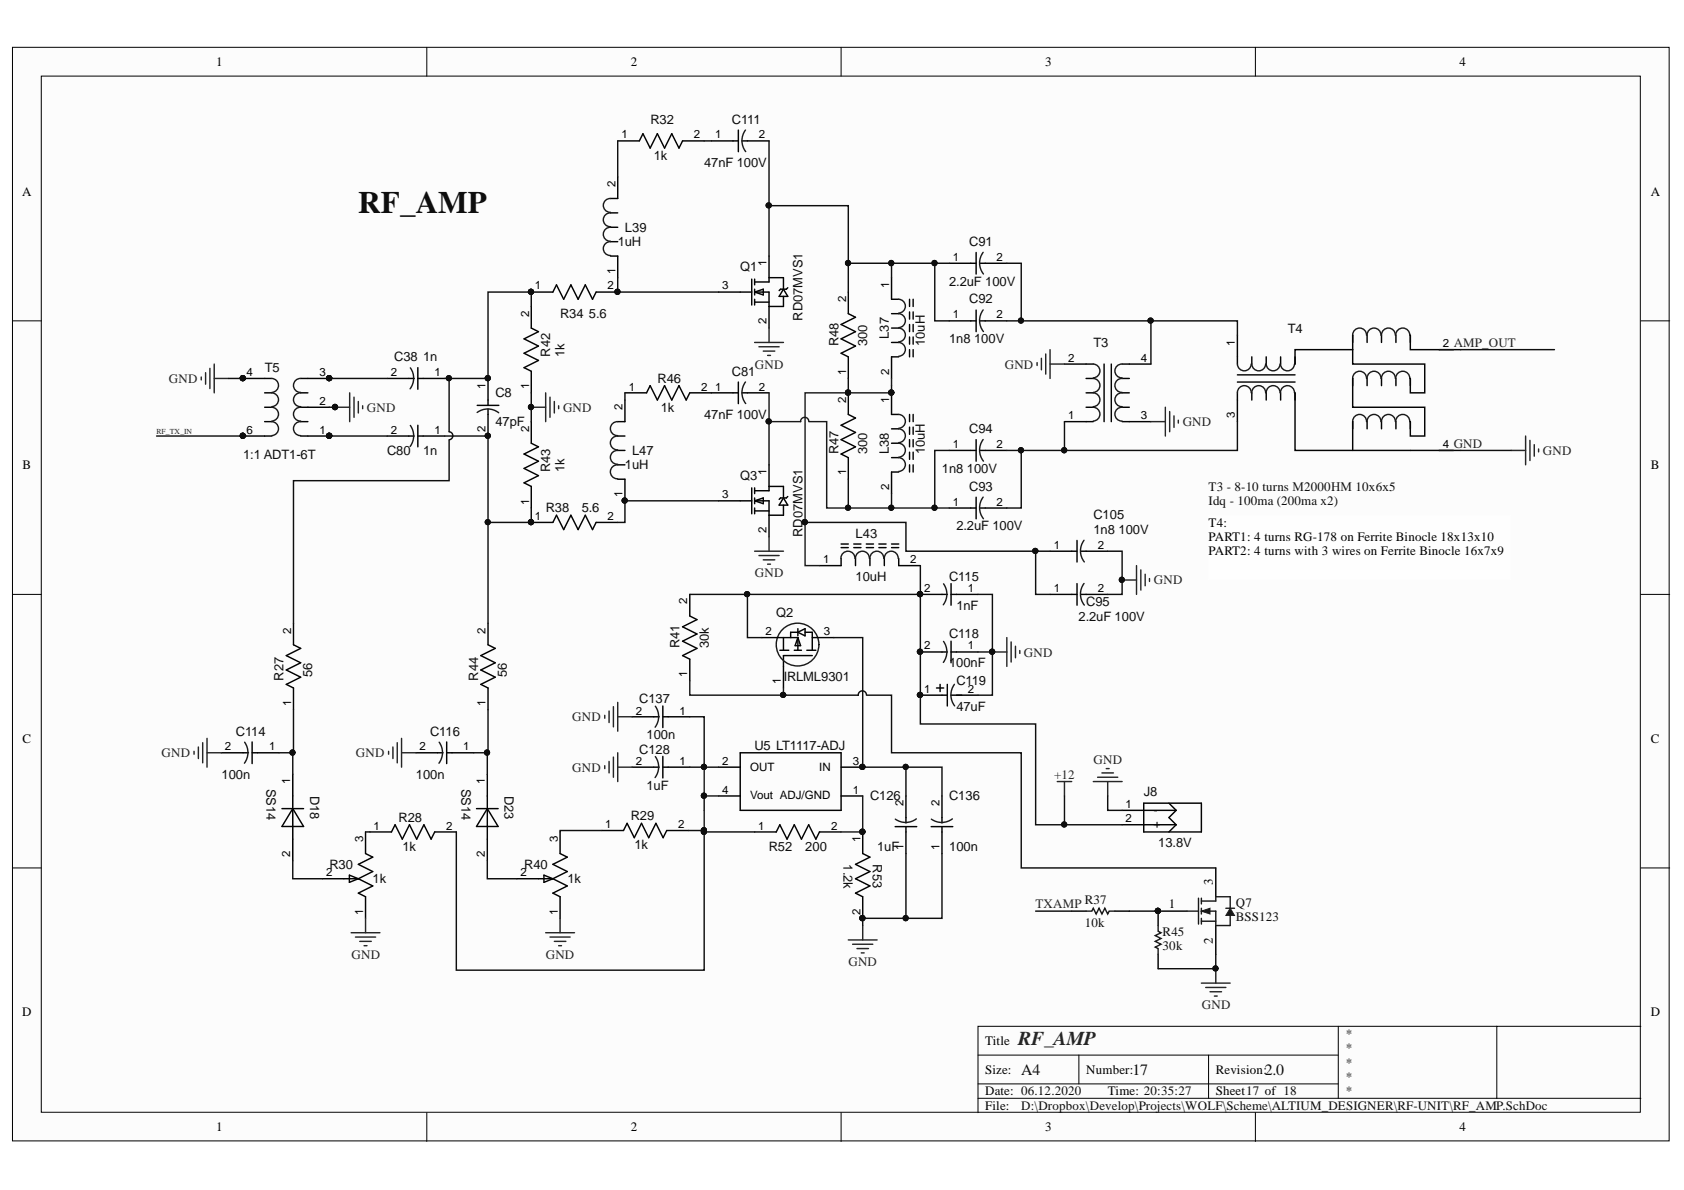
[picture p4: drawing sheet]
<svg xmlns="http://www.w3.org/2000/svg" width="297mm" height="210mm" viewBox="0 0 297 210" stroke-linecap="round" stroke-linejoin="round" font-family="sans-serif">
<defs><g id="words">
<text font-size="5.5" fill="#0e0e0e" x="63.2" y="37.6">RF_AMP</text>
<text font-size="3.5" fill="#262626" x="179.6" y="184.4">RF_AMP</text>
<g font-size="2.8" fill="#0e0e0e">
<text x="180.1" y="189.6">A4</text>
<text x="199.7" y="189.6">17</text>
<text x="223.1" y="189.6">2.0</text>
</g>
<g font-size="2.3">
<text x="38.2" y="11.7">1</text>
<text x="111.2" y="11.7">2</text>
<text x="184.3" y="11.7">3</text>
<text x="257.4" y="11.7">4</text>
<text x="3.9" y="34.5">A</text>
<text x="291.2" y="34.5">A</text>
<text x="4" y="82.8">B</text>
<text x="291.2" y="82.8">B</text>
<text x="213.2" y="92.9">T4:</text>
<text x="213.2" y="95.4">PART1: 4 turns RG-178 on Ferrite Binocle 18х13x10</text>
<text x="213.2" y="98">PART2: 4 turns with 3 wires on Ferrite Binocle 16x7x9</text>
<text x="4" y="131">C</text>
<text x="291.2" y="131">C</text>
<text x="206.2" y="160.2">1</text>
<text x="213.9" y="156.1" transform="rotate(-90 213.9 156.1)">3</text>
<text x="213.9" y="166.4" transform="rotate(-90 213.9 166.4)">2</text>
<text x="3.9" y="179.3">D</text>
<text x="291.2" y="179.3">D</text>
<text x="173.8" y="184.4">Title</text>
<text x="173.8" y="189.4">Size:</text>
<text x="191.6" y="189.4">Number:</text>
<text x="214.5" y="189.4">Revision:</text>
<text x="173.8" y="193.2">Date: 06.12.2020</text>
<text x="173.8" y="195.8">File:</text>
<text x="195.4" y="193.2">Time: 20:35:27</text>
<text x="214.5" y="193.2">Sheet17 of 18</text>
<text x="38.2" y="199.6">1</text>
<text x="111.2" y="199.6">2</text>
<text x="184.3" y="199.6">3</text>
<text x="257.4" y="199.6">4</text>
</g>
<g font-size="2.3" fill="#0e0e0e">
<text x="114.7" y="21.8">R32</text>
<text x="129.1" y="21.8">C111</text>
<text x="115.3" y="28.1">1k</text>
<text x="124.2" y="29.4">47nF 100V</text>
<text x="110.2" y="40.9">L39</text>
<text x="109" y="43.4">1uH</text>
<text x="130.5" y="47.8">Q1</text>
<text x="171" y="43.4">C91</text>
<text x="167.4" y="50.4">2.2uF 100V</text>
<text x="171" y="53.5">C92</text>
<text x="98.8" y="56.1">R34</text>
<text x="103.9" y="56.1">5.6</text>
<text x="141.5" y="56.6" transform="rotate(-90 141.5 56.6)">RD07MVS1</text>
<text x="156.8" y="59.8" transform="rotate(-90 156.8 59.8)">L37</text>
<text x="227.1" y="58.7">T4</text>
<text x="46.7" y="65.6">T5</text>
<text x="69.5" y="63.7">C38</text>
<text x="74.6" y="63.7">1n</text>
<text x="97" y="63" transform="rotate(-90 97 63)">R42</text>
<text x="99.6" y="63" transform="rotate(-90 99.6 63)">1k</text>
<text x="147.9" y="61" transform="rotate(-90 147.9 61)">R48</text>
<text x="153" y="61" transform="rotate(-90 153 61)">300</text>
<text x="163.1" y="61" transform="rotate(-90 163.1 61)">10uH</text>
<text x="167.4" y="60.5">1n8 100V</text>
<text x="192.9" y="61.2">T3</text>
<text x="87.4" y="70.1">C8</text>
<text x="116" y="67.5">R46</text>
<text x="129.1" y="66.3">C81</text>
<text x="87.4" y="75.1">47pF</text>
<text x="116.6" y="72.6">1k</text>
<text x="124.2" y="73.9">47nF 100V</text>
<text x="171" y="76.4">C94</text>
<text x="42.9" y="80.9">1:1 ADT1-6T</text>
<text x="68.3" y="80.2">C80</text>
<text x="74.6" y="80.2">1n</text>
<text x="97" y="83.3" transform="rotate(-90 97 83.3)">R43</text>
<text x="99.6" y="83.3" transform="rotate(-90 99.6 83.3)">1k</text>
<text x="110.2" y="82.8">1uH</text>
<text x="111.5" y="80.2">L47</text>
<text x="147.9" y="80" transform="rotate(-90 147.9 80)">R47</text>
<text x="153" y="80" transform="rotate(-90 153 80)">300</text>
<text x="156.8" y="80" transform="rotate(-90 156.8 80)">L38</text>
<text x="163.1" y="80" transform="rotate(-90 163.1 80)">10uH</text>
<text x="166.2" y="83.4">1n8 100V</text>
<text x="130.5" y="84.6">Q3</text>
<text x="171" y="86.6">C93</text>
<text x="213.2" y="86.6">T3 - 8-10 turns М2000НМ 10х6х5</text>
<text x="213.2" y="89.1">Idq - 100ma (200ma x2)</text>
<text x="96.3" y="90.4">R38</text>
<text x="102.6" y="90.4">5.6</text>
<text x="141.5" y="94.7" transform="rotate(-90 141.5 94.7)">RD07MVS1</text>
<text x="150.9" y="94.8">L43</text>
<text x="168.7" y="93.6">2.2uF 100V</text>
<text x="192.9" y="94.2">1n8 100V</text>
<text x="192.9" y="91.6">C105</text>
<text x="150.9" y="102.4">10uH</text>
<text x="167.4" y="102.4">C115</text>
<text x="168.7" y="107.5">1nF</text>
<text x="191.6" y="106.9">C95</text>
<text x="136.9" y="108.8">Q2</text>
<text x="167.4" y="112.6">C118</text>
<text x="190.3" y="109.5">2.2uF 100V</text>
<text x="55.1" y="119.4" transform="rotate(-90 55.1 119.4)">56</text>
<text x="89.4" y="119.4" transform="rotate(-90 89.4 119.4)">56</text>
<text x="119.9" y="114.4" transform="rotate(-90 119.9 114.4)">R41</text>
<text x="125" y="114.4" transform="rotate(-90 125 114.4)">30k</text>
<text x="167.4" y="117.7">100nF</text>
<text x="50" y="120.1" transform="rotate(-90 50 120.1)">R27</text>
<text x="84.3" y="120.1" transform="rotate(-90 84.3 120.1)">R44</text>
<text x="112.8" y="124.1">C137</text>
<text x="138.2" y="120.2">I</text>
<text x="138.8" y="120.2">RLML9301</text>
<text x="168.7" y="125.4">47uF</text>
<text x="168.7" y="120.9">C119</text>
<text x="41.6" y="129.7">C114</text>
<text x="75.9" y="129.7">C116</text>
<text x="114" y="130.4">100n</text>
<text x="39.1" y="137.4">100n</text>
<text x="73.3" y="137.4">100n</text>
<text x="112.8" y="133">C128</text>
<text x="133.1" y="132.3">U5 LT1117-ADJ</text>
<text x="47" y="139.1" transform="rotate(90 47 139.1)">SS14</text>
<text x="54.7" y="140.4" transform="rotate(90 54.7 140.4)">D18</text>
<text x="81.4" y="139.1" transform="rotate(90 81.4 139.1)">SS14</text>
<text x="89" y="140.4" transform="rotate(90 89 140.4)">D23</text>
<text x="114" y="139.3">1uF</text>
<text x="153.5" y="141.2">C126</text>
<text x="167.4" y="141.2">C136</text>
<text x="201.8" y="140.5">J8</text>
<text x="70.3" y="145">R28</text>
<text x="111.2" y="144.7">R29</text>
<text x="111.9" y="149.8">1k</text>
<text x="204.3" y="149.4">13.8V</text>
<text x="58.1" y="153.2">R30</text>
<text x="65.7" y="155.8">1k</text>
<text x="71" y="150">1k</text>
<text x="92.5" y="153.2">R40</text>
<text x="100.1" y="155.8">1k</text>
<text x="135.6" y="150">R52</text>
<text x="142" y="150">200</text>
<text x="148.8" y="152.5" transform="rotate(90 148.8 152.5)">1.2k</text>
<text x="154" y="152.5" transform="rotate(90 154 152.5)">R53</text>
<text x="154.7" y="150">1uF</text>
<text x="167.4" y="150">100n</text>
<text x="191.4" y="159.4">R37</text>
<text x="218" y="159.9">Q7</text>
<text x="191.4" y="163.6">10k</text>
<text x="205.1" y="165.1">R45</text>
<text x="205.1" y="167.6">30k</text>
<text x="218" y="162.5">BSS123</text>
<text x="237.3" y="183.1">*</text>
<text x="237.3" y="185.6">*</text>
<text x="237.3" y="188.2">*</text>
<text x="237.3" y="190.7">*</text>
<text x="180.1" y="195.8">D:\Dropbox\Develop\Projects\WOLF\Scheme\ALTIUM_DESIGNER\RF-UNIT\RF_AMP.SchDoc</text>
<text x="237.3" y="193.2">*</text>
</g>
<g font-size="2.3" fill="#262626">
<text x="133.2" y="65">GND</text>
<text x="177.2" y="65">GND</text>
<text x="29.8" y="67.5">GND</text>
<text x="64.7" y="72.6">GND</text>
<text x="99.3" y="72.6">GND</text>
<text x="208.6" y="75.1">GND</text>
<text x="272.2" y="80.2">GND</text>
<text x="133.2" y="101.8">GND</text>
<text x="203.5" y="103">GND</text>
<text x="180.6" y="115.8">GND</text>
<text x="100.9" y="127.2">GND</text>
<text x="28.5" y="133.6">GND</text>
<text x="62.8" y="133.6">GND</text>
<text x="100.9" y="136.1">GND</text>
<text x="185.9" y="137.4">+12</text>
<text x="192.9" y="134.8">GND</text>
<text x="182.6" y="160.2">TXAMP</text>
<text x="62" y="169.1">GND</text>
<text x="96.3" y="169.1">GND</text>
<text x="149.7" y="170.4">GND</text>
<text x="212" y="178">GND</text>
</g>
<g font-size="2">
<text x="109.6" y="24.4">1</text>
<text x="122.4" y="24.4">2</text>
<text x="126.1" y="24.4">1</text>
<text x="133.8" y="24.4">2</text>
<text x="108.5" y="33" transform="rotate(-90 108.5 33)">2</text>
<text x="135.2" y="46.9" transform="rotate(-90 135.2 46.9)">1</text>
<text x="168.1" y="46">1</text>
<text x="175.8" y="46">2</text>
<text x="94.3" y="51.1">1</text>
<text x="107.2" y="51.1">2</text>
<text x="108.5" y="48.3" transform="rotate(-90 108.5 48.3)">1</text>
<text x="127.4" y="51.1">3</text>
<text x="149.2" y="53.3" transform="rotate(-90 149.2 53.3)">2</text>
<text x="156.8" y="50.7" transform="rotate(-90 156.8 50.7)">1</text>
<text x="93.3" y="55.9" transform="rotate(-90 93.3 55.9)">2</text>
<text x="135.2" y="57.2" transform="rotate(-90 135.2 57.2)">2</text>
<text x="168.1" y="56.1">1</text>
<text x="175.8" y="56.1">2</text>
<text x="188.4" y="63.8">2</text>
<text x="201.3" y="63.8">4</text>
<text x="217.8" y="60.9" transform="rotate(-90 217.8 60.9)">1</text>
<text x="254.5" y="61.3">2 AMP_OUT</text>
<text x="43.5" y="66.4">4</text>
<text x="56.3" y="66.4">3</text>
<text x="56.3" y="71.4">2</text>
<text x="68.9" y="66.4">2</text>
<text x="76.6" y="66.4">1</text>
<text x="85.6" y="68.6" transform="rotate(-90 85.6 68.6)">1</text>
<text x="93.3" y="68.6" transform="rotate(-90 93.3 68.6)">1</text>
<text x="110.9" y="68.9">1</text>
<text x="123.7" y="68.9">2</text>
<text x="126.1" y="68.9">1</text>
<text x="133.8" y="68.9">2</text>
<text x="149.2" y="71.1" transform="rotate(-90 149.2 71.1)">2</text>
<text x="149.2" y="66.1" transform="rotate(-90 149.2 66.1)">1</text>
<text x="156.8" y="71.1" transform="rotate(-90 156.8 71.1)">1</text>
<text x="156.8" y="66.1" transform="rotate(-90 156.8 66.1)">2</text>
<text x="43.5" y="76.5">6</text>
<text x="56.3" y="76.5">1</text>
<text x="68.9" y="76.5">2</text>
<text x="76.6" y="76.5">1</text>
<text x="85.6" y="76.2" transform="rotate(-90 85.6 76.2)">2</text>
<text x="93.3" y="76.2" transform="rotate(-90 93.3 76.2)">2</text>
<text x="109.8" y="72.4" transform="rotate(-90 109.8 72.4)">2</text>
<text x="188.4" y="74">1</text>
<text x="201.3" y="74">3</text>
<text x="217.8" y="73.7" transform="rotate(-90 217.8 73.7)">3</text>
<text x="135.2" y="83.8" transform="rotate(-90 135.2 83.8)">1</text>
<text x="149.2" y="83.9" transform="rotate(-90 149.2 83.9)">1</text>
<text x="168.1" y="79">1</text>
<text x="175.8" y="79">2</text>
<text x="254.5" y="79">4 GND</text>
<text x="93.3" y="89" transform="rotate(-90 93.3 89)">1</text>
<text x="109.8" y="87.7" transform="rotate(-90 109.8 87.7)">1</text>
<text x="127.4" y="87.9">3</text>
<text x="156.8" y="86.5" transform="rotate(-90 156.8 86.5)">2</text>
<text x="168.1" y="89.2">1</text>
<text x="175.8" y="89.2">2</text>
<text x="94.3" y="91.7">1</text>
<text x="107.2" y="91.7">2</text>
<text x="135.2" y="94.1" transform="rotate(-90 135.2 94.1)">2</text>
<text x="145.2" y="99.3">1</text>
<text x="160.6" y="99.3">2</text>
<text x="185.9" y="96.8">1</text>
<text x="193.6" y="96.8">2</text>
<text x="121.2" y="106.6" transform="rotate(-90 121.2 106.6)">2</text>
<text x="163" y="104.4">2</text>
<text x="170.7" y="104.4">1</text>
<text x="185.9" y="104.4">1</text>
<text x="193.6" y="104.4">2</text>
<text x="51.4" y="111.7" transform="rotate(-90 51.4 111.7)">2</text>
<text x="85.6" y="111.7" transform="rotate(-90 85.6 111.7)">2</text>
<text x="135" y="112">2</text>
<text x="145.3" y="112">3</text>
<text x="121.2" y="119.4" transform="rotate(-90 121.2 119.4)">1</text>
<text x="163" y="114.5">2</text>
<text x="170.7" y="114.5">1</text>
<text x="51.4" y="124.5" transform="rotate(-90 51.4 124.5)">1</text>
<text x="85.6" y="124.5" transform="rotate(-90 85.6 124.5)">1</text>
<text x="137.7" y="120.7" transform="rotate(-90 137.7 120.7)">1</text>
<text x="163" y="122.2">1</text>
<text x="170.7" y="122.2">2</text>
<text x="112.2" y="126">2</text>
<text x="119.9" y="126">1</text>
<text x="39.7" y="132.4">2</text>
<text x="47.5" y="132.4">1</text>
<text x="74" y="132.4">2</text>
<text x="81.7" y="132.4">1</text>
<text x="112.2" y="134.9">2</text>
<text x="119.9" y="134.9">1</text>
<text x="127.4" y="134.9">2</text>
<text x="132.3" y="135.9">OUT</text>
<text x="144.5" y="135.9">IN</text>
<text x="150.4" y="134.9">3</text>
<text x="51.2" y="138.4" transform="rotate(-90 51.2 138.4)">1</text>
<text x="85.5" y="138.4" transform="rotate(-90 85.5 138.4)">1</text>
<text x="127.4" y="140">4</text>
<text x="132.3" y="141">Vout ADJ/GND</text>
<text x="150.4" y="140">1</text>
<text x="159.4" y="142.2" transform="rotate(-90 159.4 142.2)">2</text>
<text x="165.7" y="142.2" transform="rotate(-90 165.7 142.2)">2</text>
<text x="198.6" y="142.5">1</text>
<text x="203.5" y="143.5">-</text>
<text x="64" y="148.5" transform="rotate(-90 64 148.5)">3</text>
<text x="65.9" y="146.3">1</text>
<text x="78.7" y="146.3">2</text>
<text x="98.4" y="148.5" transform="rotate(-90 98.4 148.5)">3</text>
<text x="106.8" y="146.1">1</text>
<text x="119.6" y="146.1">2</text>
<text x="133.7" y="146.3">1</text>
<text x="146.6" y="146.3">2</text>
<text x="151.8" y="148.5" transform="rotate(-90 151.8 148.5)">1</text>
<text x="159.4" y="150" transform="rotate(-90 159.4 150)">1</text>
<text x="165.7" y="150" transform="rotate(-90 165.7 150)">1</text>
<text x="198.6" y="145">2</text>
<text x="203.5" y="146.1">+</text>
<text x="51.2" y="151.2" transform="rotate(-90 51.2 151.2)">2</text>
<text x="57.5" y="154.6">2</text>
<text x="85.5" y="151.2" transform="rotate(-90 85.5 151.2)">2</text>
<text x="91.8" y="154.6">2</text>
<text x="64" y="161.4" transform="rotate(-90 64 161.4)">1</text>
<text x="98.4" y="161.4" transform="rotate(-90 98.4 161.4)">1</text>
<text x="151.8" y="161.4" transform="rotate(-90 151.8 161.4)">2</text>
</g>
<text font-size="1.4" fill="#262626" x="27.6" y="76.6">RF_TX_IN</text>
</g></defs>
<g fill="#fcfcfc" stroke="#000" stroke-width=".18">
<path d="M2.2 8.3h292.2v192.9h-292.2z"/>
<path d="M7.3 13.4h282v182.8h-282z"/>
</g>
<g fill="none" stroke="#000" stroke-width=".18">
<path d="M75.3 8.3v5.1M148.4 8.3v5.1M221.4 8.3v5.1M2.2 56.6h5.1M289.4 56.6h5.1M2.2 104.8h5.1M289.4 104.8h5.1M2.2 153.1h5.1M289.4 153.1h5.1M75.3 196.3v5M148.4 196.3v5M172.5 186.1h63.6"/>
<path d="M172.5 193.7h116.9M172.5 191.2h63.6M190.3 186.1v5.1M213.2 186.1v7.6M221.4 196.3v5M236.1 181v12.7M264 181h-91.5v15.3M289.4 181h-25.4v12.7"/>
</g>
<g fill="none" stroke="#000" stroke-width=".25">
<path d="M109 24.9h3.8l.6-1.3 1.3 2.5 1.3-2.5 1.2 2.5 1.3-2.5 1.3 2.5 .6-1.2h3.8M125.5 24.9h4.7M130.2 22.9v3.9M130.9 24.9h4.8M93.7 54.1v3.8l1.3 .6-2.6 1.3 2.6 1.2-2.6 1.3 2.6 1.3-2.6 1.2 1.3 .7v3.8M93.7 51.5h3.8l.7-1.3 1.2 2.6 1.3-2.6 1.3 2.6 1.2-2.6 1.3 2.6 .6-1.3h3.9M126.8 51.5h5.8M132.6 49.2v4.6M133.1 51.5h2.6v6.4M133.1 51.5l1.5-.5v1zM133.1 49.2v1M133.1 51v1"/>
<path d="M133.1 52.8v1M133.1 53.3h2.6M135.7 49h2.5v2M135.7 45.2v4.5h-2.6M138.2 52.3v1.8h-2.5M138.2 51l.8 1.3h-1.6zM139 50.8l-.3 .2h-1l-.3 .3M149.6 51.5v3.8l1.3 .7-2.5 1.2 2.5 1.3-2.5 1.3 2.5 1.2-2.5 1.3 1.2 .6v3.9M157.3 49v3.8h1.2M157.3 55.3h1.2M157.3 57.9h1.2M160.4 52.8v1.3"/>
<path d="M160.4 55v1.3M160.4 57.2v1.3M160.4 59.4v1.3M161.1 52.8v1.3M161.1 55v1.3M161.1 57.2v1.3M161.1 59.4v1.3M167.4 46.4h4.8M167.4 56.6h4.8M172.2 44.5v3.8M172.2 54.7v3.8M172.8 46.4h4.8"/>
<path d="M172.8 56.6h4.8M218.3 59.1v5.1M238.6 59.1v2.6M241.1 59.1v1.3M243.7 59.1v1.3M246.2 59.1v1.3M42.9 66.8h5.1M42.9 76.9h5.1M46.7 69.3h1.3M46.7 74.4h1.3M46.7 71.8h1.3M53 69.3h1.3"/>
<path d="M53 74.4h1.3M53 71.8h5.1M53 66.8h5.1M53 76.9h5.1M58.6 71.8h.5M68.3 66.8h4.8M68.3 76.9h4.8M73.7 66.8h4.8M73.7 76.9h4.8M73.7 64.8v3.9M73.7 75v3.8M93.7 74.4v3.8l1.3 .6-2.6 1.3 2.6 1.3-2.6 1.2 2.6 1.3-2.6 1.3 1.3 .6v3.8"/>
<path d="M110.2 69.3h3.8l.7-1.3 1.3 2.6 1.2-2.6 1.3 2.6 1.3-2.6 1.2 2.6 .7-1.3h8.5M130.2 67.4v3.8M130.9 69.3h4.8M149.6 69.3v3.8l1.3 .6-2.5 1.3 2.5 1.3-2.5 1.2 2.5 1.3-2.5 1.3 1.2 .6v3.8M157.3 69.3v3.8h1.2M157.3 75.6h1.2M157.3 78.2h1.2M157.3 60.4h1.2M158.5 62.9h-1.2v3.9M160.4 61.7v1.2M160.4 73.1v1.3M160.4 75.3v1.3"/>
<path d="M160.4 77.5v1.3M160.4 79.8v1.2M161.1 61.7v1.2M161.1 73.1v1.3M161.1 75.3v1.3M161.1 77.5v1.3M161.1 79.8v1.2M167.4 79.5h4.8M172.2 77.5v3.9M172.8 79.5h4.8M187.8 74.4h5M187.8 64.2h5"/>
<path d="M191.6 69.3h1.2M191.6 71.8h1.2M191.6 66.8h1.2M194.8 64.2v10.2M196 64.2v10.2M197.9 69.3h1.3M197.9 74.4h5.1M197.9 71.8h1.3M197.9 66.8h1.3M197.9 64.2h5.1M218.3 69.3v5.1M218.3 66.1h10.1"/>
<path d="M218.3 67.4h10.1M220.8 62.9v1.3M220.8 69.3v1.3M223.3 62.9v1.3M223.3 69.3v1.3M225.9 62.9v1.3M225.9 69.3v1.3M228.4 70.6v-1.3v10.2h29.3M238.6 61.7h-10.2v2.5v-1.3M238.6 61.7v2.5h12.7v5.1h-2.5v-2.5v1.2M238.6 68v-1.2v5h12.7v5.1h-2.5v-2.5v1.2M238.6 74.4v5.1"/>
<path d="M241.1 66.8v1.2M241.1 74.4v1.2M243.7 66.8v1.2M243.7 74.4v1.2M246.2 66.8v1.2M246.2 74.4v1.2M248.8 60.4v-1.3v2.6h8.9M93.7 92.1h3.8l.7-1.2 1.2 2.5 1.3-2.5 1.3 2.5 1.2-2.5 1.3 2.5 .6-1.3h3.9M126.8 88.3h5.8M132.6 86.1v4.5M133.1 88.3h2.6v6.4M133.1 88.3l1.5-.5v1z"/>
<path d="M133.1 86.1v1M133.1 87.8v1M133.1 89.6v1M133.1 90.1h2.6M135.7 85.8h2.5v2M135.7 82v4.6h-2.6M138.2 89.1v1.8h-2.5M138.2 87.8l.8 1.3h-1.6zM139 87.6l-.3 .2h-1l-.3 .3M148.4 96h1.2M148.4 96.6h1.2M148.4 98.5v1.3h-3.9"/>
<path d="M150.6 96h1.3M150.6 96.6h1.3M150.9 98.5v1.3M152.8 96h1.3M152.8 96.6h1.3M153.4 98.5v1.3M155 96h1.3M155 96.6h1.3M156 98.5v1.3M157.3 80.7h1.2M157.3 96h1.2M157.3 96.6h1.2"/>
<path d="M158.5 83.3h-1.2v3.8M158.5 98.5v1.3h3.8M160.4 82v1.3M161.1 82v1.3M167.4 89.6h4.8M172.2 87.7v3.8M172.8 89.6h4.8M185.2 97.2h4.8M190 95.3v3.8M190.6 97.2h4.8M51.8 109.9v3.8l1.2 .7-2.5 1.2 2.5 1.3-2.5 1.3 2.5 1.2-2.5 1.3 1.3 .7v3.8M86.1 109.9v3.8l1.3 .7-2.6 1.2 2.6 1.3-2.6 1.3 2.6 1.2-2.6 1.3 1.3 .7v3.8"/>
<path d="M121.7 104.8v3.9l1.2 .6-2.5 1.3 2.5 1.2-2.5 1.3 2.5 1.3-2.5 1.2 1.3 .7v3.8M134.4 112.5h6.3M137.6 114.7h1.5M138.2 112.5v2.2M140.1 114.7h1.3M140.7 111.5l1.3-.6v1.3zM140.7 112.5l.5 1.4h-.9zM140.7 110.9v1.3M140.7 112.5v2.2M140.7 111.5h-1.2v1M142 111.5h1.3v3.2M142.3 114.7h1.6"/>
<path d="M143.3 115.6h-5.1v5.8M143.3 112.5h3.8M162.3 104.8h4.8M162.3 115h4.8M167.8 104.8h4.7M167.8 102.9v3.9M167.8 113.1v3.8M167.8 115h4.7M185.2 104.8h4.8M190 102.9v3.9M190.6 104.8h4.8M39.1 132.8h4.7"/>
<path d="M44.5 132.8h4.7M44.5 130.9v3.8M51.6 136.6v15.2M73.4 132.8h4.8M78.8 132.8h4.7M78.8 130.9v3.8M86 136.6v15.2M111.5 135.3h4.8M111.5 126.4h4.8M116.9 135.3h4.8M116.9 124.5v3.8M116.9 133.4v3.8"/>
<path d="M116.9 126.4h4.8M126.8 135.3h3.8M130.6 132.8h17.8v10.1h-17.8zM148.4 135.3h3.8M162.3 122.6h4.8M165.2 121.4h1.3M165.8 120.7v1.3M167.1 120.7v3.8M167.7 122.6h4.8M49.7 142.6h3.8M51.6 142.6l1.9 3.2h-3.8zM56.9 155h6.3"/>
<path d="M61.6 154.4l1.6 .6-1.6 .6zM63.2 155l2.5 1.3-2.5 1.2 1.3 .7v3.8M64.5 146.7v3.9l1.2 .6-2.5 1.3 2.5 1.2-2.5 1.3M65.2 146.7h3.9l.6-1.2 1.3 2.5 1.2-2.5 1.3 2.5 1.3-2.5 1.2 2.5 .7-1.3h3.8M84 142.6h3.9M86 142.6l1.9 3.2h-3.9zM91.2 155h6.3M95.9 154.4l1.6 .6-1.6 .6zM97.5 155l2.6 1.3-2.6 1.2 1.3 .7v3.8M98.8 146.7v3.9l1.3 .6-2.6 1.3 2.6 1.2-2.6 1.3M106.2 146.5h3.8l.6-1.3 1.3 2.6 1.3-2.6 1.2 2.6 1.3-2.6 1.3 2.6 .6-1.3h3.8M126.8 140.4h3.8"/>
<path d="M133.1 146.7h3.8l.7-1.2 1.2 2.5 1.3-2.5 1.3 2.5 1.2-2.5 1.3 2.5 .6-1.3h3.9M148.4 140.4h3.8M152.2 146.7v3.9l1.2 .6-2.5 1.3 2.5 1.2-2.5 1.3 2.5 1.3-2.5 1.2 1.3 .7v3.8M157.9 145.8h3.8M159.8 140.4v4.8M159.8 145.8v4.8M164.2 145.8h3.9M166.2 140.4v4.8M166.2 145.8v4.8M197.9 145.5h9.6M197.9 142.9h9.6M201.7 141.7h10.2v5h-10.2z"/>
<path d="M206.2 141.7l1.3 1.2M207.5 145.5l-1.3 1.2M207.5 142.9l-1.3 1.3 1.3 1.3M214.5 153.1v5.1M204.3 160.7h5.1M214.5 163.3v5"/>
</g>
<g fill="#0e0e0e" stroke="#0e0e0e" stroke-width=".18">
<circle cx="152.1" cy="146.7" r=".47"/>
<circle cx="152.1" cy="161.9" r=".47"/>
<circle cx="149.6" cy="69.2" r=".46"/>
<circle cx="157.2" cy="69.2" r=".46"/>
<circle cx="58.1" cy="66.7" r=".46"/>
<circle cx="58.1" cy="76.9" r=".46"/>
<circle cx="42.8" cy="66.7" r=".46"/>
<circle cx="42.8" cy="76.9" r=".46"/>
<circle cx="59.1" cy="71.8" r=".46"/>
<circle cx="93.7" cy="92.1" r=".46"/>
<circle cx="93.7" cy="51.5" r=".46"/>
<circle cx="108.9" cy="51.5" r=".46"/>
<circle cx="162.3" cy="104.8" r=".46"/>
<circle cx="162.3" cy="115" r=".46"/>
<circle cx="162.3" cy="122.6" r=".46"/>
<circle cx="152.1" cy="135.3" r=".46"/>
<circle cx="175" cy="115" r=".46"/>
<circle cx="197.9" cy="102.3" r=".46"/>
<circle cx="124.2" cy="140.3" r=".46"/>
<circle cx="149.6" cy="89.6" r=".46"/>
<circle cx="157.2" cy="89.6" r=".46"/>
<circle cx="157.2" cy="46.4" r=".46"/>
<circle cx="135.6" cy="36.2" r=".46"/>
<circle cx="187.7" cy="145.4" r=".46"/>
<circle cx="164.8" cy="46.4" r=".46"/>
<circle cx="131.8" cy="104.8" r=".46"/>
<circle cx="159.7" cy="135.3" r=".46"/>
<circle cx="180.1" cy="79.4" r=".46"/>
<circle cx="180.1" cy="56.5" r=".46"/>
<circle cx="164.8" cy="89.6" r=".46"/>
<circle cx="182.6" cy="97.2" r=".46"/>
<circle cx="124.2" cy="135.3" r=".46"/>
<circle cx="141.9" cy="92.1" r=".46"/>
<circle cx="149.6" cy="46.4" r=".46"/>
<circle cx="135.6" cy="74.3" r=".46"/>
<circle cx="138.1" cy="122.6" r=".46"/>
<circle cx="187.7" cy="79.4" r=".46"/>
<circle cx="203" cy="56.5" r=".46"/>
<circle cx="86" cy="76.9" r=".46"/>
<circle cx="86" cy="92.1" r=".46"/>
<circle cx="159.7" cy="161.9" r=".46"/>
<circle cx="124.2" cy="146.7" r=".46"/>
<circle cx="124.2" cy="146.4" r=".46"/>
<circle cx="93.7" cy="71.8" r=".46"/>
<circle cx="85.9" cy="132.7" r=".46"/>
<circle cx="51.6" cy="132.7" r=".46"/>
<circle cx="79.2" cy="66.7" r=".46"/>
<circle cx="204.2" cy="160.7" r=".46"/>
</g>
<g fill="none" stroke="#1c1c1c" stroke-width=".25">
<path d="M131.5 22.9a3.1 3.1 0 0 0 0 3.8M158.5 52.8a1.22 1.22 0 0 1 1.2 1.2 1.22 1.22 0 0 1-1.2 1.2M158.5 55.3a1.23 1.23 0 0 1 1.2 1.3 1.23 1.23 0 0 1-1.2 1.2M158.5 57.9a1.22 1.22 0 0 1 1.2 1.2 1.22 1.22 0 0 1-1.2 1.2M173.4 44.5a3.1 3.1 0 0 0 .1 3.8M173.4 54.7a3.1 3.1 0 0 0 .1 3.8M241 59.1a1.22 1.22 0 0 0-1.2-1.2 1.22 1.22 0 0 0-1.2 1.2M243.6 59.1a1.22 1.22 0 0 0-1.2-1.2 1.22 1.22 0 0 0-1.3 1.2M246.1 59.1a1.22 1.22 0 0 0-1.2-1.2 1.22 1.22 0 0 0-1.2 1.2M248.7 59.1a1.23 1.23 0 0 0-1.3-1.2 1.23 1.23 0 0 0-1.2 1.2M48 66.8a1.23 1.23 0 0 1 1.1 1.2 1.23 1.23 0 0 1-1.1 1.2M48 69.3a1.22 1.22 0 0 1 1.1 1.2 1.22 1.22 0 0 1-1.2 1.2"/>
<path d="M48 71.8a1.22 1.22 0 0 1 1.1 1.3 1.22 1.22 0 0 1-1.2 1.2M48 74.4a1.23 1.23 0 0 1 1.1 1.2 1.23 1.23 0 0 1-1.1 1.2M53 66.8a1.23 1.23 0 0 0-1.2 1.2 1.23 1.23 0 0 0 1.2 1.2M53 69.3a1.22 1.22 0 0 0-1.2 1.2 1.22 1.22 0 0 0 1.2 1.2M53 71.8a1.22 1.22 0 0 0-1.2 1.3 1.22 1.22 0 0 0 1.2 1.2M53 74.4a1.23 1.23 0 0 0-1.2 1.2 1.23 1.23 0 0 0 1.2 1.2M72.4 75a3.1 3.1 0 0 1-.1 3.8M72.4 64.9a3.1 3.1 0 0 1-.1 3.7M131.5 67.4a3.1 3.1 0 0 0 0 3.8M157.3 69.3h-15.3v30.5h2.5M157.3 66.8v1.2M158.5 73.1a1.22 1.22 0 0 1 1.2 1.2 1.22 1.22 0 0 1-1.2 1.2"/>
<path d="M158.5 75.6a1.22 1.22 0 0 1 1.2 1.3 1.22 1.22 0 0 1-1.2 1.2M158.5 78.2a1.23 1.23 0 0 1 1.2 1.2 1.23 1.23 0 0 1-1.2 1.2M158.5 60.4a1.22 1.22 0 0 1 1.2 1.2 1.22 1.22 0 0 1-1.2 1.2M173.4 77.5a3.1 3.1 0 0 0 .1 3.8M192.8 64.2a1.22 1.22 0 0 1 1.2 1.2 1.22 1.22 0 0 1-1.2 1.3M192.8 66.8a1.23 1.23 0 0 1 1.2 1.2 1.23 1.23 0 0 1-1.2 1.2M192.8 69.3a1.22 1.22 0 0 1 1.2 1.2 1.22 1.22 0 0 1-1.2 1.2M192.8 71.8a1.22 1.22 0 0 1 1.2 1.3 1.22 1.22 0 0 1-1.2 1.2M197.9 64.2a1.22 1.22 0 0 0-1.2 1.2 1.22 1.22 0 0 0 1.2 1.3M197.9 66.8a1.23 1.23 0 0 0-1.2 1.2 1.23 1.23 0 0 0 1.2 1.2M197.9 69.3a1.22 1.22 0 0 0-1.2 1.2 1.22 1.22 0 0 0 1.2 1.2M197.9 71.8a1.22 1.22 0 0 0-1.2 1.3 1.22 1.22 0 0 0 1.2 1.2"/>
<path d="M220.7 69.3a1.22 1.22 0 0 0-1.2-1.3 1.22 1.22 0 0 0-1.2 1.3M220.7 64.2a1.22 1.22 0 0 1-1.2 1.2 1.22 1.22 0 0 1-1.2-1.2M223.2 69.3a1.22 1.22 0 0 0-1.2-1.3 1.22 1.22 0 0 0-1.2 1.3M223.2 64.2a1.22 1.22 0 0 1-1.2 1.2 1.22 1.22 0 0 1-1.2-1.2M225.8 69.3a1.22 1.22 0 0 0-1.2-1.3 1.22 1.22 0 0 0-1.3 1.3M225.8 64.2a1.22 1.22 0 0 1-1.2 1.2 1.22 1.22 0 0 1-1.3-1.2M228.3 69.3a1.23 1.23 0 0 0-1.2-1.3 1.23 1.23 0 0 0-1.2 1.3M228.3 64.2a1.23 1.23 0 0 1-1.2 1.2 1.23 1.23 0 0 1-1.2-1.2M241 66.8a1.22 1.22 0 0 0-1.2-1.3 1.22 1.22 0 0 0-1.2 1.3M241 74.4a1.22 1.22 0 0 0-1.2-1.3 1.22 1.22 0 0 0-1.2 1.3M243.6 66.8a1.22 1.22 0 0 0-1.2-1.3 1.22 1.22 0 0 0-1.3 1.3M243.6 74.4a1.22 1.22 0 0 0-1.2-1.3 1.22 1.22 0 0 0-1.3 1.3"/>
<path d="M246.1 66.8a1.22 1.22 0 0 0-1.2-1.3 1.22 1.22 0 0 0-1.2 1.3M246.1 74.4a1.22 1.22 0 0 0-1.2-1.3 1.22 1.22 0 0 0-1.2 1.3M248.7 66.8a1.23 1.23 0 0 0-1.3-1.3 1.23 1.23 0 0 0-1.2 1.3M248.7 74.4a1.23 1.23 0 0 0-1.3-1.3 1.23 1.23 0 0 0-1.2 1.3M150.8 98.5a1.23 1.23 0 0 0-1.2-1.3 1.23 1.23 0 0 0-1.3 1.3M153.3 98.5a1.22 1.22 0 0 0-1.2-1.3 1.22 1.22 0 0 0-1.2 1.3M155.9 98.5a1.22 1.22 0 0 0-1.2-1.3 1.22 1.22 0 0 0-1.3 1.3M158.4 98.5a1.22 1.22 0 0 0-1.2-1.3 1.22 1.22 0 0 0-1.2 1.3M158.5 80.7a1.22 1.22 0 0 1 1.2 1.2 1.22 1.22 0 0 1-1.2 1.3M173.4 87.7a3.1 3.1 0 0 0 .1 3.8M191.2 95.3a3.1 3.1 0 0 0 .1 3.8M166.4 113.1a3.1 3.1 0 0 1 0 3.7"/>
<path d="M166.4 103a3.1 3.1 0 0 1 0 3.7M191.2 102.9a3.1 3.1 0 0 0 .1 3.8M43.1 130.9a3.1 3.1 0 0 1 0 3.7M77.5 130.9a3.1 3.1 0 0 1-.1 3.7M115.6 124.6a3.1 3.1 0 0 1 0 3.7M115.6 133.5a3.1 3.1 0 0 1-.1 3.7M121.7 120.1v2.5h16.5v-1.2M124.2 135.3v5.1h2.6M168.4 120.7a3.1 3.1 0 0 0 0 3.8M124.2 142.9v3.8M152.2 140.4v6.3h-3.8M161.6 144.4a3.1 3.1 0 0 1-3.7 .1"/>
<path d="M168 144.4a3.1 3.1 0 0 1-3.7 .1M211.4 158.4v4.6M211.9 158.9h2.6M211.9 158.4v1M209.4 160.7h2M211.9 160.7h2.6v2.6M211.9 162.5h2.6M211.9 160.2v1M211.9 162v1"/>
<circle cx="140.7" cy="113.7" r="3.8"/>
</g>
<g fill="none" stroke="#262626" stroke-width=".25">
<path d="M135.7 57.9v2.5M35.5 66.5v.5M36.3 65.7v2.1M37 65v3.5M37.8 64.2v5.1M37.8 66.8h2.5M59.1 71.8h2.6M61.7 69.3v5.1M62.4 70.1v3.5M63.2 70.8v2M64 71.6v.5M93.7 71.8h2.6"/>
<path d="M96.3 69.3v5.1M97 70.1v3.5M97.8 70.8v2M98.5 71.6v.5M133.1 60.4h5.1M133.9 61.2h3.5M134.6 61.9h2.1M135.4 62.7h.5M182.9 64v.5M183.7 63.2v2M184.5 62.4v3.6M185.2 61.7v5.1"/>
<path d="M185.2 64.2h2.6M203 74.4h2.6M205.6 71.8v5.1M206.3 72.6v3.6M207.1 73.4v2M207.8 74.1v.5M266.6 79.5h2.5M269.1 76.9v5.1M269.9 77.7v3.5M270.6 78.4v2.1M271.4 79.2v.5M133.1 97.2h5.1"/>
<path d="M133.9 98h3.5M134.6 98.8h2.1M135.4 99.5h.5M135.7 94.7v2.5M200.5 99.8v5M175.1 115h2.5M177.6 112.5v5M178.4 113.2v3.6M179.1 114v2M179.9 114.8v.5M197.9 102.3h2.6M201.2 100.5v3.6"/>
<path d="M202 101.3v2M202.8 102.1v.5M34.2 132.5v.5M35 131.8v2M35.8 131v3.6M36.5 132.8h2.6M36.5 130.2v5.1M68.5 132.5v.5M69.3 131.8v2M70.1 131v3.6M70.8 130.2v5.1M70.8 132.8h2.6"/>
<path d="M106.7 126.2v.5M106.7 135.1v.5M107.4 125.4v2M107.4 134.3v2M108.2 124.7v3.5M108.2 133.5v3.6M109 123.9v5.1M109 132.8v5.1M109 135.3h2.5M109 126.4h2.5M186.5 137.9h2.5M187.8 137.9v2.5"/>
<path d="M192.8 137.9h5.1M193.6 137.1h3.6M194.4 136.3h2M195.1 135.6h.5M195.4 137.9v2.5M61.9 164.5h5.1M62.7 165.3h3.6M63.5 166h2M64.2 166.8h.5M64.5 162v2.5M96.3 164.5h5M97 165.3h3.6"/>
<path d="M97.8 166h2M98.5 166.8h.5M98.8 162v2.5M149.6 165.8h5.1M150.4 166.6h3.6M151.2 167.3h2M151.9 168.1h.5M152.2 163.3v2.5"/>
</g>
<g fill="none" stroke="#0e0e0e" stroke-width=".25">
<path d="M124.2 24.9h1.3M135.7 36.3v8.9M93.7 51.5v2.6M149.6 46.4h15.3v10.2h2.5M157.3 46.4v2.6M164.9 46.4h2.5M177.6 46.4h2.5v10.2M177.6 56.6h40.7v2.5M203 56.6v7.6M27.6 76.9h15.3M40.3 66.8h2.6M58.1 76.9h10.2"/>
<path d="M58.1 66.8h10.2M58.1 71.8h1M78.5 76.9h7.6v15.2h7.6v-2.5M79.2 77.7v7.1h-27.4v25.1M79.2 66.8v9.4a.71 .71 0 0 1 .7 .7 .71 .71 0 0 1-.7 .7M93.7 69.3v5.1M135.7 74.4v7.6M149.6 66.8v2.5M157.3 68v1.3M167.4 79.5h-2.5v10.1M180.1 79.5v10.1h-2.5M187.8 74.4v5.1"/>
<path d="M218.3 74.4v5.1h-40.7M86.1 92.1v17.8M142 92.1h17.8v5.1h25.4M149.6 84.5v5.1M157.3 87.1v2.5M162.3 99.8v27.9h20.4v17.8h15.2M182.7 97.2v7.6h2.5M195.4 97.2h2.5v7.6h-2.5M121.7 104.8h40.6M131.8 104.8v7.7h2.6M147.1 112.5h5.1v22.8h7.6v5.1M172.5 104.8h2.6v17.8h-2.6"/>
<path d="M172.5 115h2.6M51.6 132.8v3.8M51.8 125.2v7.6h-2.6M86 132.8v3.8M86.1 125.2v7.6h-2.6M121.7 135.3h5.1M121.7 126.4h2.5v8.9M159.8 135.3h6.4v5.1M51.6 151.8v3.2h5.3M64.5 146.7h.7M86 151.8v3.2h5.2M106.2 146.5h-7.4v.2"/>
<path d="M121.4 146.5h2.8M124.2 140.4v2.5M124.2 146.7h8.9M159.8 150.6v11.4h-7.6v1.3M166.2 150.6v11.4h-6.4M187.8 140.4v5.1M195.4 140.4v2.5h2.5"/>
</g>
<path d="M211.9 160.7l1.5-.5v1z" fill="#1c1c1c"/>
<path d="M211.9 160.7l1.5-.5v1z" fill="none" stroke="#1c1c1c" stroke-width=".18"/>
<path d="M214.5 158.9v-.7h2.5v2M217 161.5v1.8h-2.5" fill="none" stroke="#1c1c1c" stroke-width=".25"/>
<path d="M217 160.2l.8 1.3h-1.6z" fill="#1c1c1c"/>
<path d="M217 160.2l.8 1.3h-1.6z" fill="none" stroke="#1c1c1c" stroke-width=".18"/>
<g fill="none" stroke="#1c1c1c" stroke-width=".25">
<path d="M107.7 37.6a1.22 1.22 0 0 0-1.3 1.2 1.22 1.22 0 0 0 1.3 1.2M107.7 35a1.22 1.22 0 0 0-1.3 1.2 1.22 1.22 0 0 0 1.3 1.2M107.7 42.6a1.22 1.22 0 0 0-1.3 1.2 1.22 1.22 0 0 0 1.3 1.3M107.7 40.1a1.23 1.23 0 0 0-1.3 1.2 1.23 1.23 0 0 0 1.3 1.3M84.2 72.8a3.1 3.1 0 0 1 3.8 0M109 79.5a1.22 1.22 0 0 0-1.3 1.2 1.22 1.22 0 0 0 1.3 1.2M109 76.9a1.22 1.22 0 0 0-1.3 1.2 1.22 1.22 0 0 0 1.3 1.2M109 74.4a1.23 1.23 0 0 0-1.3 1.2 1.23 1.23 0 0 0 1.3 1.2M135.7 69.3v5.1h5.5M142.7 74.4a.72 .72 0 0 0-.8-.8 .72 .72 0 0 0-.7 .8M142.8 74.4h3v15.2h21.6M109 82a1.23 1.23 0 0 0-1.3 1.2 1.23 1.23 0 0 0 1.3 1.3"/>
<path d="M191.6 160.7h1l.2-.5 .6 1 .5-1 .5 1 .5-1 .5 1 .2-.5h1.1M204.3 163.3v1l.5 .2-1 .5 1 .5-1 .5 1 .6-1 .5 .5 .2v1M216.2 160.2h1.6"/>
</g>
<g fill="#0e0e0e" stroke="#0e0e0e" stroke-width=".18">
<circle cx="204.2" cy="160.7" r=".46"/>
<circle cx="214.4" cy="170.8" r=".46"/>
<circle cx="138.1" cy="122.6" r=".46"/>
<circle cx="124.2" cy="146.7" r=".46"/>
<circle cx="124.2" cy="146.4" r=".46"/>
<circle cx="110.2" cy="88.3" r=".46"/>
<circle cx="149.6" cy="46.4" r=".46"/>
<circle cx="135.6" cy="36.2" r=".46"/>
<circle cx="108.9" cy="51.5" r=".46"/>
<circle cx="135.6" cy="74.3" r=".46"/>
<circle cx="149.6" cy="89.6" r=".46"/>
<circle cx="157.2" cy="89.6" r=".46"/>
<circle cx="164.8" cy="89.6" r=".46"/>
<circle cx="86" cy="66.7" r=".46"/>
<circle cx="86" cy="76.9" r=".46"/>
<circle cx="79.2" cy="66.7" r=".46"/>
<circle cx="93.7" cy="51.5" r=".46"/>
</g>
<g fill="none" stroke="#000" stroke-width=".25">
<path d="M107.7 37.6h1.3M109 31.2v3.8h-1.3M107.7 45.2h1.3v3.8M107.7 42.6h1.3M107.7 40.1h1.3M84.2 71.5h3.8M86.1 66.8v4.7M86.1 72.1v4.8M109 79.5h1.2M109 76.9h1.2M110.2 70.6v3.8h-1.2M109 84.5h1.2v3.8"/>
<path d="M109 82h1.2M189 160.7h2.6M196.7 160.7h2.5M204.3 160.7v2.6M204.3 168.3v2.6"/>
</g>
<g fill="none" stroke="#0e0e0e" stroke-width=".25">
<path d="M109 24.9v6.3M135.7 24.9v11.4h13.9v15.2M93.7 51.5h-7.6v15.3h-7.6M109 49v2.5h17.8M110.2 69.3v1.3M253.9 79.5h2.5M253.9 61.7h2.5M257.7 79.5h8.9M257.7 61.7h16.5M126.8 88.3h-16.6v3.8h-1.2M138.2 122.6h13.2M152.8 122.6a.72 .72 0 0 0-.7-.7 .72 .72 0 0 0-.7 .7"/>
<path d="M152.9 122.6h4.4v10.2h22.8v20.3h34.4M124.2 146.5v24.6h-43.7v-24.4M182.7 160.7h6.3M199.2 160.7h5.1M214.5 168.3v2.6h-10.2"/>
</g>
<path d="M211.9 173.4h5.1M212.7 174.2h3.5M213.4 174.9h2.1M214.2 175.7h.5M214.5 170.9v2.5" fill="none" stroke="#262626" stroke-width=".25"/>
<path d="M213.2 90.9h53.3v11.3h-53.3z" fill="#fefefe" stroke="#fefefe" stroke-width=".18"/>
<use href="#words"/>
</svg>
